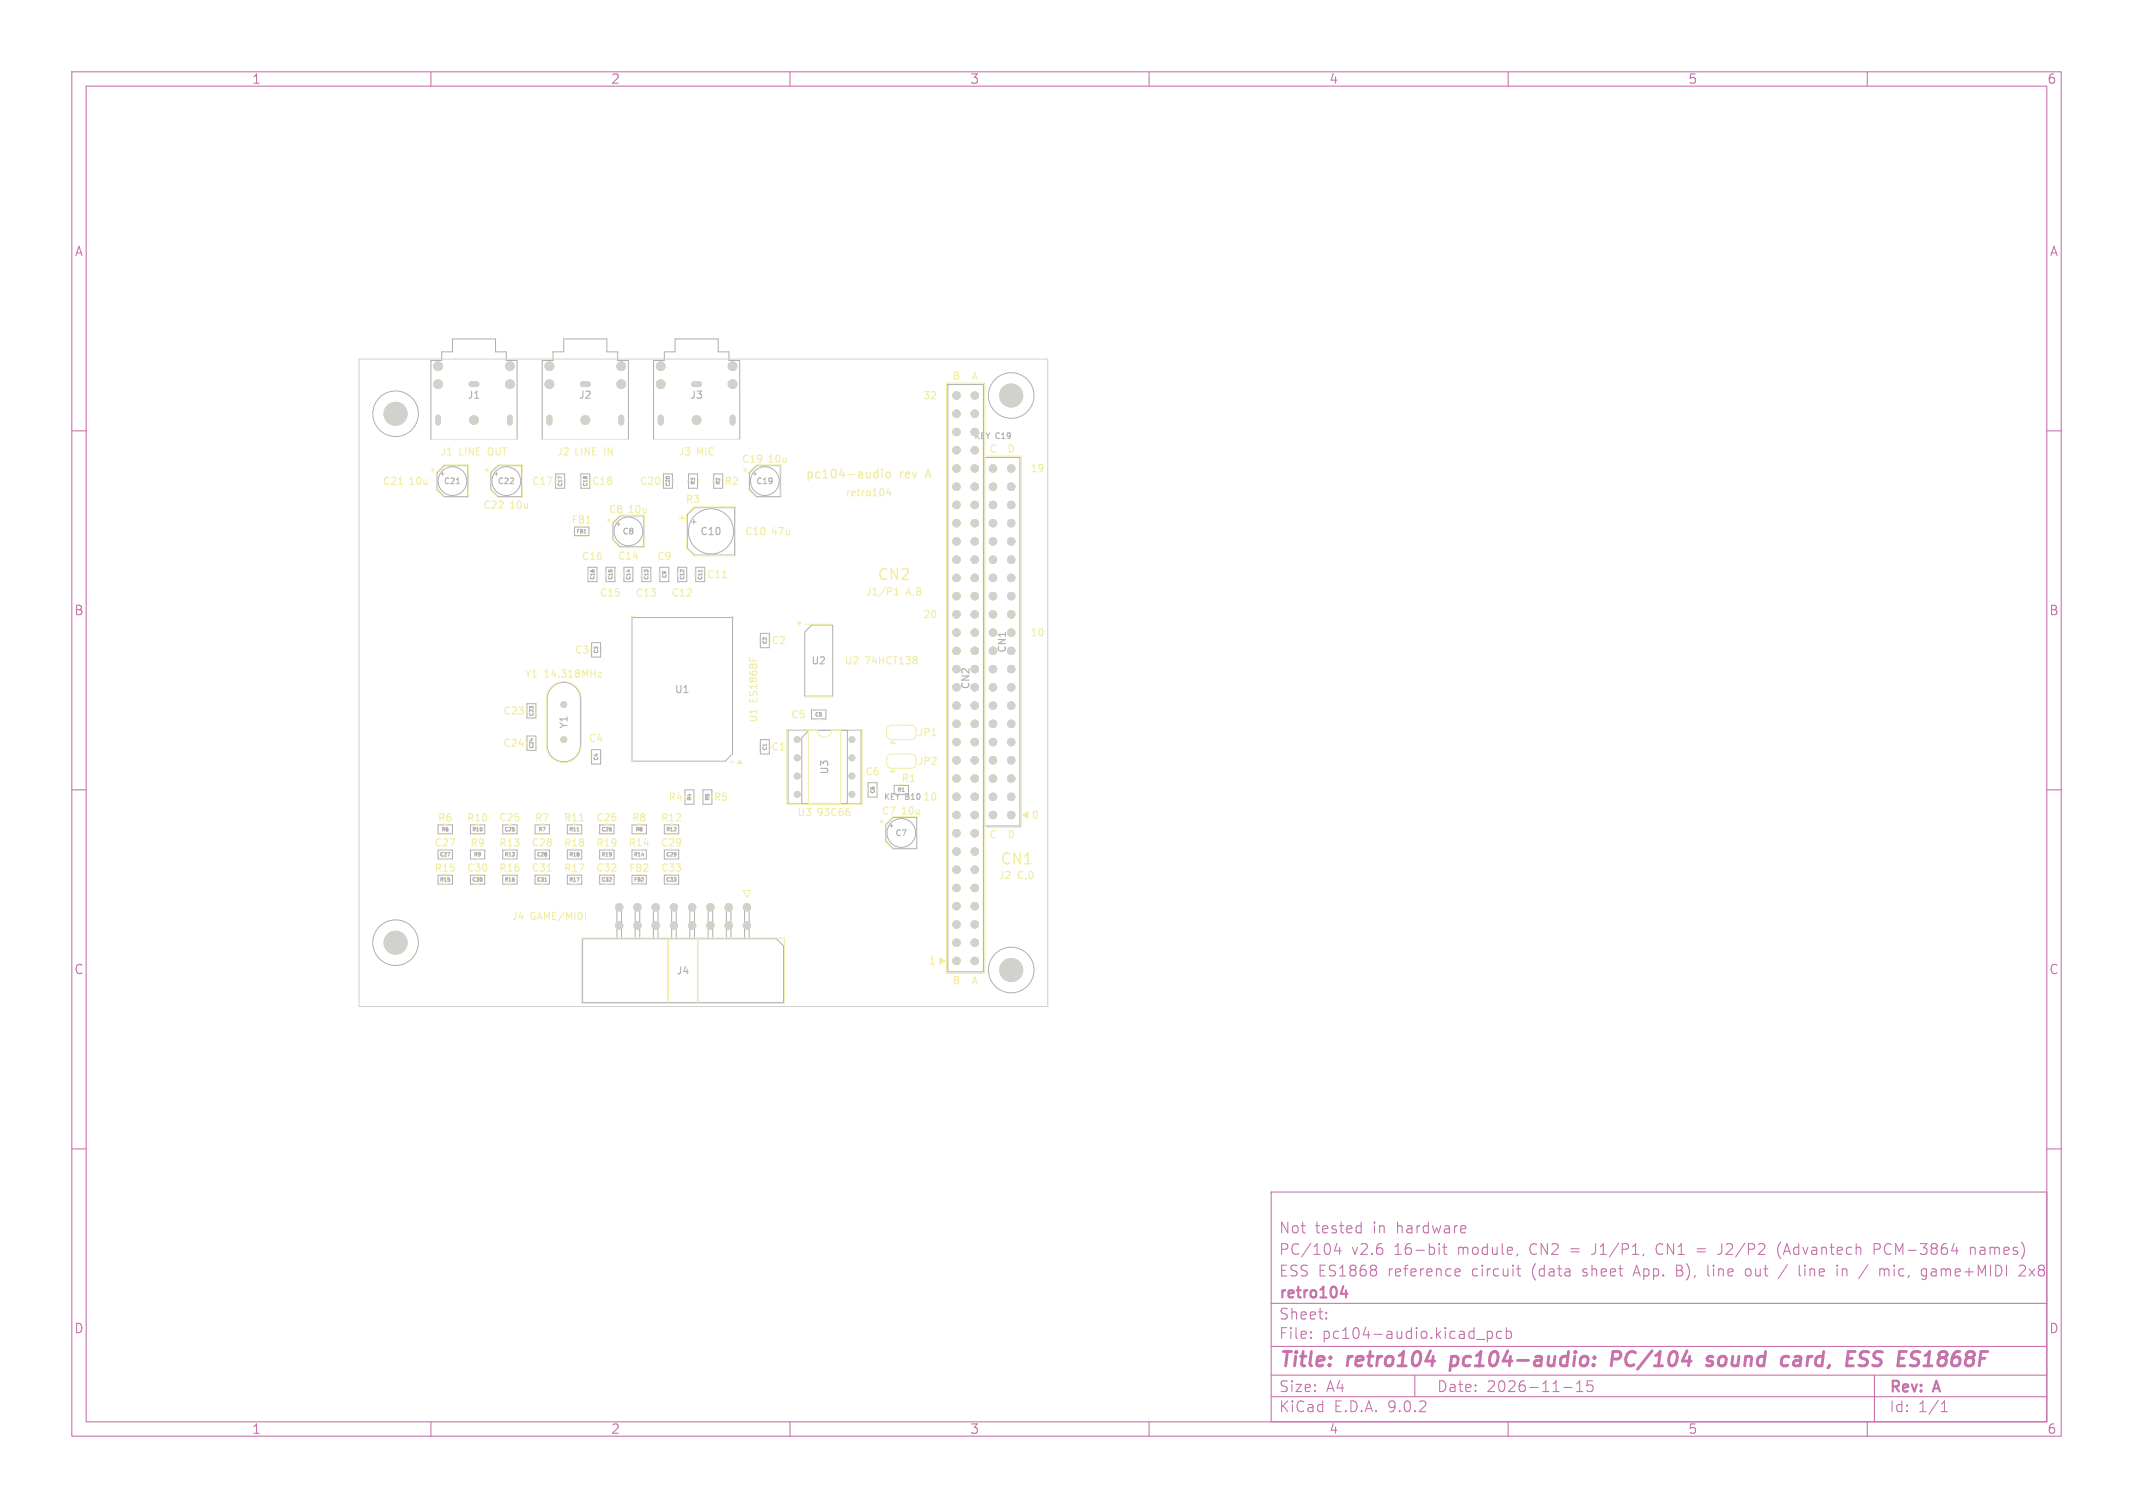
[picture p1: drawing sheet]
<svg xmlns="http://www.w3.org/2000/svg" width="297mm" height="210mm" viewBox="0 0 297 210" stroke-linecap="round" stroke-linejoin="round" font-family="sans-serif">
<defs><g id="words">
<g font-size="2.8" fill="#c872ab">
<text x="178" y="190.9">Title:</text>
<text x="187.7" y="190.9">retro104</text>
<text x="202.8" y="190.9">pc104-audio:</text>
<text x="226" y="190.9">PC/104</text>
<text x="240.2" y="190.9">sound</text>
<text x="251.3" y="190.9">card,</text>
<text x="261.2" y="190.9">ESS</text>
<text x="269.1" y="190.9">ES1868F</text>
</g>
<g font-size="2.1" fill="#f2eda1">
<text x="122.1" y="81.1">CN2</text>
<text x="139.2" y="120.7">CN1</text>
</g>
<g font-size="2.1" fill="#c872ab">
<text x="178" y="172">Not</text>
<text x="183.1" y="172">tested</text>
<text x="191.2" y="172">in</text>
<text x="194.6" y="172">hardware</text>
<text x="178" y="178">ESS ES1868</text>
<text x="178" y="175">PC/104</text>
<text x="188.2" y="175">v2.6</text>
<text x="193.3" y="178">reference</text>
<text x="194.2" y="175">16-bit</text>
<text x="203.1" y="175">module,</text>
<text x="205.1" y="178">circuit</text>
<text x="213.2" y="175">CN2</text>
<text x="213.5" y="178">(data</text>
<text x="219" y="175">=</text>
<text x="220.8" y="178">sheet</text>
<text x="222.2" y="175">J1/P1,</text>
<text x="228" y="178">App.</text>
<text x="231.3" y="175">CN1</text>
<text x="234.1" y="178">B),</text>
<text x="238.6" y="178">line</text>
<text x="240.2" y="175">J2/P2</text>
<text x="244" y="178">out</text>
<text x="248.6" y="175">(Advantech</text>
<text x="251.7" y="178">line</text>
<text x="257.2" y="178">in</text>
<text x="262.2" y="175">PCM-3864</text>
<text x="263.4" y="178">mic,</text>
<text x="269.4" y="178">game+MIDI</text>
<text x="275.7" y="175">names)</text>
<text x="283.2" y="178">2x8</text>
<text x="178" y="184">Sheet:</text>
<text x="178" y="181.2">retro104</text>
<text x="178" y="186.7">File:</text>
<text x="184.1" y="186.7">pc104-audio.kicad_pcb</text>
<text x="178" y="196.9">KiCad</text>
<text x="178" y="194.1">Size:</text>
<text x="184.7" y="194.1">A4</text>
<text x="185.7" y="196.9">E.D.A.</text>
<text x="193.3" y="196.9">9.0.2</text>
<text x="200" y="194.1">Date:</text>
<text x="207" y="194.1">2026-11-15</text>
<text x="263" y="194.3">Rev:</text>
<text x="263" y="196.9">Id:</text>
<text x="267.1" y="196.9">1/1</text>
<text x="269.4" y="194.3">A</text>
</g>
<g font-size="1.8" fill="#c872ab">
<text x="35" y="11.9">1</text>
<text x="85" y="11.9">2</text>
<text x="135" y="11.9">3</text>
<text x="185" y="11.9">4</text>
<text x="235" y="11.9">5</text>
<text x="285" y="11.9">6</text>
<text x="10.3" y="35.9">A</text>
<text x="285.4" y="35.9">A</text>
<text x="10.3" y="85.9">B</text>
<text x="285.3" y="85.9">B</text>
<text x="10.3" y="135.9">C</text>
<text x="285.3" y="135.9">C</text>
<text x="10.3" y="185.9">D</text>
<text x="285.3" y="185.9">D</text>
<text x="35" y="199.9">1</text>
<text x="85" y="199.9">2</text>
<text x="135" y="199.9">3</text>
<text x="185" y="199.9">4</text>
<text x="235" y="199.9">5</text>
<text x="285" y="199.9">6</text>
</g>
<g font-size="1.7" fill="#f2eda1">
<text x="112.1" y="66.9">pc104-audio</text>
<text x="125.3" y="66.9">rev</text>
<text x="129.2" y="66.9">A</text>
</g>
<g font-size="1.4" fill="#f2eda1">
<text x="132.6" y="53.1">B</text>
<text x="135.2" y="53.1">A</text>
<text x="128.5" y="55.8">32</text>
<text x="61.2" y="63.6">J1 LINE</text>
<text x="67.9" y="63.6">OUT</text>
<text x="77.5" y="63.6">J2 LINE</text>
<text x="84.1" y="63.6">IN</text>
<text x="94.4" y="63.6">J3 MIC</text>
<text x="103.2" y="64.7">C19</text>
<text x="106.8" y="64.7">10u</text>
<text x="137.6" y="63.2">C</text>
<text x="140.2" y="63.2">D</text>
<text x="143.4" y="66">19</text>
<text x="53.2" y="67.7">C21</text>
<text x="56.8" y="67.7">10u</text>
<text x="67.2" y="71">C22</text>
<text x="70.8" y="71">10u</text>
<text x="74" y="67.7">C17</text>
<text x="82.3" y="67.7">C18</text>
<text x="84.7" y="71.7">C8</text>
<text x="87.3" y="71.7">10u</text>
<text x="89" y="67.7">C20</text>
<text x="95.4" y="70.2">R3</text>
<text x="100.8" y="67.7">R2</text>
<text x="117.7" y="69.3">retro104</text>
<text x="79.5" y="73.1">FB1</text>
<text x="103.7" y="74.7">C10</text>
<text x="107.2" y="74.7">47u</text>
<text x="80.9" y="78.2">C16</text>
<text x="83.4" y="83.3">C15</text>
<text x="85.9" y="78.2">C14</text>
<text x="88.4" y="83.3">C13</text>
<text x="91.4" y="78.2">C9</text>
<text x="93.4" y="83.3">C12</text>
<text x="98.3" y="80.7">C11</text>
<text x="120.5" y="83.1">J1/P1</text>
<text x="126.2" y="83.1">A,B</text>
<text x="107.3" y="89.9">C2</text>
<text x="128.5" y="86.3">20</text>
<text x="143.4" y="88.8">10</text>
<text x="73" y="94.6">Y1</text>
<text x="75.5" y="94.6">14.318MHz</text>
<text x="80" y="91.2">C3</text>
<text x="117.5" y="92.7">U2</text>
<text x="120.2" y="92.7">74HCT138</text>
<text x="70" y="99.7">C23</text>
<text x="105.6" y="100.7" transform="rotate(-90 105.6 100.7)">U1 ES1868F</text>
<text x="110.1" y="100.2">C5</text>
<text x="70" y="104.2">C24</text>
<text x="81.9" y="103.6">C4</text>
<text x="107.3" y="104.7">C1</text>
<text x="127.7" y="102.7">JP1</text>
<text x="127.7" y="106.7">JP2</text>
<text x="93" y="111.7">R4</text>
<text x="99.3" y="111.7">R5</text>
<text x="110.9" y="113.8">U3</text>
<text x="113.6" y="113.8">93C66</text>
<text x="120.4" y="108.2">C6</text>
<text x="122.7" y="113.7">C7</text>
<text x="125.3" y="113.7">10u</text>
<text x="125.5" y="109.1">R1</text>
<text x="128.5" y="111.7">10</text>
<text x="60.4" y="118.1">C27</text>
<text x="60.9" y="114.6">R6</text>
<text x="64.9" y="114.6">R10</text>
<text x="65.4" y="118.1">R9</text>
<text x="69.4" y="114.6">C25</text>
<text x="69.4" y="118.1">R13</text>
<text x="73.9" y="118.1">C28</text>
<text x="74.4" y="114.6">R7</text>
<text x="78.4" y="114.6">R11</text>
<text x="78.4" y="118.1">R18</text>
<text x="82.9" y="114.6">C26</text>
<text x="82.9" y="118.1">R19</text>
<text x="87.4" y="118.1">R14</text>
<text x="87.9" y="114.6">R8</text>
<text x="91.9" y="114.6">R12</text>
<text x="91.9" y="118.1">C29</text>
<text x="137.6" y="116.9">C</text>
<text x="140.2" y="116.9">D</text>
<text x="143.6" y="114.2">0</text>
<text x="60.4" y="121.6">R15</text>
<text x="64.9" y="121.6">C30</text>
<text x="69.4" y="121.6">R16</text>
<text x="73.9" y="121.6">C31</text>
<text x="78.4" y="121.6">R17</text>
<text x="82.9" y="121.6">C32</text>
<text x="87.5" y="121.6">FB2</text>
<text x="91.9" y="121.6">C33</text>
<text x="139" y="122.6">J2</text>
<text x="141.7" y="122.6">C,D</text>
<text x="71.2" y="128.3">J4 GAME/MIDI</text>
<text x="129.2" y="134.5">1</text>
<text x="132.6" y="137.3">B</text>
<text x="135.2" y="137.3">A</text>
</g>
<g font-size="1.4" fill="#afafaf">
<text x="65" y="55.7">J1</text>
<text x="80.5" y="55.7">J2</text>
<text x="96" y="55.7">J3</text>
<text x="97.4" y="74.7">C10</text>
<text x="112.9" y="92.7">U2</text>
<text x="140.3" y="91" transform="rotate(-90 140.3 91)">CN1</text>
<text x="79.2" y="101.6" transform="rotate(-90 79.2 101.6)">Y1</text>
<text x="93.9" y="96.7">U1</text>
<text x="135.2" y="96.1" transform="rotate(-90 135.2 96.1)">CN2</text>
<text x="115.5" y="107.9" transform="rotate(-90 115.5 107.9)">U3</text>
<text x="94.1" y="135.9">J4</text>
</g>
<g font-size="1.1" fill="#afafaf">
<text x="135.6" y="61.3">KEY</text>
<text x="138.6" y="61.3">C19</text>
<text x="61.7" y="67.6">C21</text>
<text x="69.2" y="67.6">C22</text>
<text x="105.2" y="67.6">C19</text>
<text x="86.6" y="74.6">C8</text>
<text x="123" y="111.5">KEY</text>
<text x="126" y="111.5">B10</text>
<text x="124.6" y="116.6">C7</text>
</g>
<g font-size=".7" fill="#afafaf">
<text x="78.4" y="67.8" transform="rotate(-90 78.4 67.8)">C17</text>
<text x="81.9" y="67.8" transform="rotate(-90 81.9 67.8)">C18</text>
<text x="93.4" y="67.8" transform="rotate(-90 93.4 67.8)">C20</text>
<text x="96.9" y="67.6" transform="rotate(-90 96.9 67.6)">R3</text>
<text x="100.4" y="67.6" transform="rotate(-90 100.4 67.6)">R2</text>
<text x="80.2" y="74.4">FB1</text>
<text x="82.9" y="80.8" transform="rotate(-90 82.9 80.8)">C16</text>
<text x="85.4" y="80.8" transform="rotate(-90 85.4 80.8)">C15</text>
<text x="87.9" y="80.8" transform="rotate(-90 87.9 80.8)">C14</text>
<text x="90.4" y="80.8" transform="rotate(-90 90.4 80.8)">C13</text>
<text x="92.9" y="80.6" transform="rotate(-90 92.9 80.6)">C9</text>
<text x="95.4" y="80.8" transform="rotate(-90 95.4 80.8)">C12</text>
<text x="97.9" y="80.8" transform="rotate(-90 97.9 80.8)">C11</text>
<text x="106.9" y="89.8" transform="rotate(-90 106.9 89.8)">C2</text>
<text x="83.4" y="91.1" transform="rotate(-90 83.4 91.1)">C3</text>
<text x="74.4" y="99.8" transform="rotate(-90 74.4 99.8)">C23</text>
<text x="113.4" y="99.9">C5</text>
<text x="74.4" y="104.3" transform="rotate(-90 74.4 104.3)">C24</text>
<text x="83.4" y="106" transform="rotate(-90 83.4 106)">C4</text>
<text x="106.9" y="104.6" transform="rotate(-90 106.9 104.6)">C1</text>
<text x="96.4" y="111.6" transform="rotate(-90 96.4 111.6)">R4</text>
<text x="98.9" y="111.6" transform="rotate(-90 98.9 111.6)">R5</text>
<text x="121.9" y="110.6" transform="rotate(-90 121.9 110.6)">C6</text>
<text x="124.9" y="110.4">R1</text>
<text x="61.2" y="119.4">C27</text>
<text x="61.4" y="115.9">R6</text>
<text x="65.7" y="115.9">R10</text>
<text x="65.9" y="119.4">R9</text>
<text x="70.2" y="115.9">C25</text>
<text x="70.2" y="119.4">R13</text>
<text x="74.7" y="119.4">C28</text>
<text x="74.9" y="115.9">R7</text>
<text x="79.2" y="115.9">R11</text>
<text x="79.2" y="119.4">R18</text>
<text x="83.7" y="115.9">C26</text>
<text x="83.7" y="119.4">R19</text>
<text x="88.2" y="119.4">R14</text>
<text x="88.4" y="115.9">R8</text>
<text x="92.7" y="115.9">R12</text>
<text x="92.7" y="119.4">C29</text>
<text x="61.2" y="122.9">R15</text>
<text x="65.7" y="122.9">C30</text>
<text x="70.2" y="122.9">R16</text>
<text x="74.7" y="122.9">C31</text>
<text x="79.2" y="122.9">R17</text>
<text x="83.7" y="122.9">C32</text>
<text x="88.2" y="122.9">FB2</text>
<text x="92.7" y="122.9">C33</text>
</g>
</g></defs>
<g fill="none" stroke="#c872ab" stroke-width=".15">
<path d="M10 10h277v190h-277zM12 12h273v186h-273zM60 10v2M110 10v2M160 10v2M210 10v2M260 10v2M10 60h2M285 60h2M10 110h2M285 110h2M10 160h2"/>
<path d="M177 166h108v32h-108zM186.2 173.1l-.4 1.1h.9M186.5 173.7v1M189.1 170.7l.4 .1M189.5 170.2v1.5M189.5 171.6l-.4 .1M191.5 176.3a.29 .29 0 0 1 0 .5M191.5 176.9l.2 .2v.3l-.2 .2M200.4 173.2v.1M200.4 173.7v1M200.4 173.2l-.1 .1h.1M200.4 173.2l.1 .1h-.1"/>
<path d="M200.9 173.7h.6M201.1 173.2v1.3l.1 .1 .3 .1M202.7 177.6l.1 .1 .4-.1M202.7 176.8l.4-.1 .1 .1 .1 .3-.7 .1M203.9 170.7l.1 .1 .1 .3-.7 .1M204 171.6l-.1 .1M211.2 176.7h.5M211.3 174.6l-.1 .3M211.4 176.2v1.3l.1 .1 .2 .1M228.9 174.6l-.2 .3M230.7 173.6l-.1 .2 .1 .5M233.5 176.9h.5"/>
<path d="M234 176.2h-.5v1.5h.5M236.3 173.9h1.2M236.3 174.3h1.2M237.8 176.2v1.3l.2 .2M239.5 174.6l-.3 .1M243.5 176.7a.41 .41 0 0 0-.5 .3v.4a.41 .41 0 0 0 .5 .3M248 173a1.72 1.72 0 0 0 0 2.3M248.9 176.1l-1.3 2M250.5 176.2v1.3l.2 .2M255.8 176.2v.1M255.8 176.7v1M255.8 176.2l-.1 .1h.1"/>
<path d="M255.8 176.2l.1 .1h-.1M256.5 176.7v1M256.6 176.8h-.1M260.1 176.1l-1.3 2M261.7 173.3l-.7-.1v1.5M261.7 173.9l-.7 .1M261.7 176.8a.37 .37 0 0 1 .7 .1M261.7 176.7v1M262.4 176.9v.8M262.8 176.7l-.3 .1-.1 .1M267.7 177.6l.1 .1 .4-.1M267.7 176.8l.1-.1 .4 .1"/>
<path d="M268.2 176.7v1.2a.41 .41 0 0 1-.5 .3M274.4 173.8a.37 .37 0 0 1 .6 .1v.8M274.4 173.7v1M281.2 176.3l.2-.1 .5 .1a.41 .41 0 0 1 .1 .5l-.9 .9h.9M285 160h2M60 198v2M110 198v2M160 198v2M177 194.5h108M177 191.5h108M177 187.5h108M177 181.5h108"/>
<path d="M182.5 186.3h.1l-.1 .1M182.5 186.3v.1M182.5 185.5v.1M182.5 185.5h.1l-.1 .1M184.7 183.6v.1M184.7 183.6h-.1l.1 .1M184.7 182.8v.1M184.7 182.8h-.1l.1 .1M197 191.5v3M205.6 186.5h1.1M207.1 185.4v1.5M207.1 185.5l.4-.1 .3 .3v.4l-.1 .2-.2 .1-.4-.1"/>
<path d="M209.1 185.5l-.4-.1-.3 .3v.4l.1 .2 .2 .1 .4-.1M209.7 185.5l.5-.1 .3 .3v.4l-.2 .2-.1 .1-.5-.1M209.7 184.9v1.5M210 198v2M217.7 193.2h1.2M219.5 193.8h.9M219.5 192.7l.5-.4v1.5M221.7 192.3h-.7v.7l.2-.1h.5l.1 .3-.1 .5-.2 .1h-.3l-.2-.1M260 198v2M261 191.5v6.5M270.3 196.6h.9M270.3 195.5l.4-.4v1.5"/>
</g>
<g fill="none" stroke="#c872ab" stroke-width=".4">
<path d="M198.5 189.5h1.3M202.1 188.9l-.2 2M221 189l.1 .3-.2 .7M221.9 190l.1 .1-.1 .1M221.9 190l-.1 .1 .1 .1M221.9 190v.2M222 189v.2M222 189l.1 .1-.1 .1M222 189l-.1 .1 .1 .1M225.4 188.2h-.8l-.3 2M225.4 189.2l-.2 .1h-.7M238.5 189a.49 .49 0 0 0-.8 .3l.1 .1 .6 .2 .1 .2-.1 .3-.2 .1-.6-.1"/>
<path d="M239.4 189.1l-.1 .7 .1 .3M249.7 189.9l.1 .2 .2 .1 .6-.1M249.9 189l.2-.1 .6 .1M250.7 189.4h-.6l-.4 .3M260.2 188.3a.85 .85 0 0 0-1.1 .1 .45 .45 0 0 0 .2 .8l.4 .1a.49 .49 0 0 1 .3 .5 .49 .49 0 0 1-.4 .4l-.8-.1M267.9 190.2h1.1M268.5 188.5l-.4 .3"/>
</g>
<path d="M187.1 179.1l-.4 1.1h.9M187.4 179.7v1" fill="none" stroke="#c872ab" stroke-width=".3"/>
<g fill="none" stroke="#afafaf" stroke-width=".14">
<path d="M63 47.2h6v1.8h1.5v1.2h1.5v11h-12v-11h1.5v-1.2h1.5zM78.5 47.2h6v1.8h1.5v1.2h1.5v11h-12v-11h1.5v-1.2h1.5zM94 47.2h6v1.8h1.5v1.2h1.5v11h-12v-11h1.5v-1.2h1.5zM132 53.6h4.9v81.7h-4.9zM60.9 65.9l1-1h3.2v4.3h-3.2l-1-1zM61.4 66h.4M61.6 65.8v.4M63.6 67.4h.4M68.3 65.9l1.1-1h3.2v4.3h-3.2l-1.1-1zM68.9 66h.4M69.1 65.8v.4M77.4 66h1.2v2h-1.2z"/>
<path d="M80 73.4v1.2h2v-1.2M80.9 66h1.2v2h-1.2zM81.9 79h1.2v2h-1.2zM84.4 79h1.2v2h-1.2zM85.9 73h.4M86.1 72.8v.4M86.3 71.9h3.4v4.3h-3.4l-.9-1v-2.3zM86.9 79h1.2v2h-1.2zM89.4 79h1.2v2h-1.2zM91.9 79h1.2v2h-1.2zM92.4 66h1.2v2h-1.2zM94.4 79h1.2v2h-1.2z"/>
<path d="M95.9 66h1.2v2h-1.2zM96.3 72.7h.6M96.6 72.4v.6M96.7 70.7h5.6v6.6h-5.6l-1-1v-4.6zM96.9 79h1.2v2h-1.2zM97.7 79.4v.3M99.4 66h1.2v2h-1.2zM104.3 65.9l1.1-1h3.2v4.3h-3.2l-1.1-1zM104.9 66h.4M105.1 65.8v.4M137.1 63.7h4.9v51.3h-4.9zM73.4 98h1.2v2h-1.2z"/>
<path d="M76.9 95.7a2.32 2.32 0 0 1 2.5-.5 2.32 2.32 0 0 1 1.4 2.2v6.4a2.33 2.33 0 0 1-2.3 2.3 2.33 2.33 0 0 1-2.3-2.3v-6.4a2.32 2.32 0 0 1 .7-1.7zM82.4 89.5h1.2v2h-1.2zM88 86h14v19l-1 1h-13zM105.9 88.2h1.2v2h-1.2zM112 88l1-.9h2.9v9.9h-3.9zM113 98.9h2v1.2h-2zM61 114.9v1.2h2v-1.2M61 118.4v1.2h2v-1.2M65.5 114.9v1.2h2v-1.2M65.5 118.4v1.2h2v-1.2M70 114.9v1.2h2v-1.2M70 118.4v1.2h2v-1.2"/>
<path d="M73.4 102.5h1.2v2h-1.2zM74.5 114.9v1.2h2v-1.2M74.5 118.4v1.2h2v-1.2M79 114.9v1.2h2v-1.2M79 118.4v1.2h2v-1.2M80.3 115.7h.3M82.4 104.4h1.2v2h-1.2zM83.5 114.9v1.2h2v-1.2M83.5 118.4v1.2h2v-1.2M88 114.9v1.2h2v-1.2M88 118.4v1.2h2v-1.2M92.5 114.9v1.2h2v-1.2"/>
<path d="M92.5 118.4v1.2h2v-1.2M95.4 110h1.2v2h-1.2zM97.9 110h1.2v2h-1.2zM105.9 103h1.2v2h-1.2zM109.7 101.7h10.2v10.3h-10.2zM112.6 101.7h5.4v10.2h-6.4v-9.2zM120.9 109h1.2v2h-1.2zM123.9 115h.4M124.1 114.8v.4M124.3 113.9h3.3v4.3h-3.3l-1-1v-2.3zM124.5 109.4h2v1.2h-2zM61 121.9v1.2h2v-1.2"/>
<path d="M65.5 121.9v1.2h2v-1.2M70 121.9v1.2h2v-1.2M74.5 121.9v1.2h2v-1.2M75.8 122.7h.3M79 121.9v1.2h2v-1.2M81.1 130.7h27l1 1v7.9h-28zM83.5 121.9v1.2h2v-1.2M85.9 130.7v-4.7h.6v4.7M88 121.9v1.2h2v-1.2M88.4 130.7v-4.7h.7v4.7M91 130.7v-4.7h.6v4.7M92.5 121.9v1.2h2v-1.2"/>
<path d="M93.1 130.7v8.9M93.5 130.7v-4.7h.7v4.7M96.1 130.7v-4.7h.6v4.7M97.2 130.7v8.9M98.6 130.7v-4.7h.6v4.7M101.1 130.7v-4.7h.7v4.7M103.7 130.7v-4.7h.6v4.7"/>
<circle cx="55.1" cy="57.6" r="3.2"/>
<circle cx="140.8" cy="55.1" r="3.2"/>
<circle cx="63" cy="67" r="2"/>
<circle cx="70.5" cy="67" r="2"/>
<circle cx="87.5" cy="74" r="2"/>
<circle cx="99" cy="74" r="3.1"/>
<circle cx="106.5" cy="67" r="2"/>
<circle cx="125.5" cy="116" r="2"/>
<circle cx="55.1" cy="131.3" r="3.2"/>
<circle cx="140.8" cy="135.1" r="3.2"/>
</g>
<g fill="#afafaf" stroke="#afafaf" stroke-width=".14">
<circle cx="55.1" cy="57.6" r="1.59"/>
<circle cx="138.3" cy="113.5" r=".51"/>
<circle cx="138.3" cy="111" r=".51"/>
<circle cx="138.3" cy="108.4" r=".51"/>
<circle cx="138.3" cy="105.9" r=".51"/>
<circle cx="138.3" cy="103.3" r=".51"/>
<circle cx="138.3" cy="100.8" r=".51"/>
<circle cx="138.3" cy="98.3" r=".51"/>
<circle cx="138.3" cy="95.7" r=".51"/>
<circle cx="138.3" cy="93.2" r=".51"/>
<circle cx="138.3" cy="90.6" r=".51"/>
<circle cx="138.3" cy="88.1" r=".51"/>
<circle cx="138.3" cy="85.6" r=".51"/>
<circle cx="138.3" cy="83" r=".51"/>
<circle cx="138.3" cy="80.5" r=".51"/>
<circle cx="138.3" cy="77.9" r=".51"/>
<circle cx="138.3" cy="75.4" r=".51"/>
<circle cx="138.3" cy="72.9" r=".51"/>
<circle cx="138.3" cy="70.3" r=".51"/>
<circle cx="138.3" cy="67.8" r=".51"/>
<circle cx="138.3" cy="65.2" r=".51"/>
<circle cx="140.8" cy="113.5" r=".51"/>
<circle cx="140.8" cy="111" r=".51"/>
<circle cx="140.8" cy="108.4" r=".51"/>
<circle cx="140.8" cy="105.9" r=".51"/>
<circle cx="140.8" cy="103.3" r=".51"/>
<circle cx="140.8" cy="100.8" r=".51"/>
<circle cx="140.8" cy="98.3" r=".51"/>
<circle cx="140.8" cy="95.7" r=".51"/>
<circle cx="140.8" cy="93.2" r=".51"/>
<circle cx="140.8" cy="90.6" r=".51"/>
<circle cx="140.8" cy="88.1" r=".51"/>
<circle cx="140.8" cy="85.6" r=".51"/>
<circle cx="140.8" cy="83" r=".51"/>
<circle cx="140.8" cy="80.5" r=".51"/>
<circle cx="140.8" cy="77.9" r=".51"/>
<circle cx="140.8" cy="75.4" r=".51"/>
<circle cx="140.8" cy="72.9" r=".51"/>
<circle cx="140.8" cy="70.3" r=".51"/>
<circle cx="140.8" cy="67.8" r=".51"/>
<circle cx="140.8" cy="65.2" r=".51"/>
<circle cx="135.7" cy="133.8" r=".51"/>
<circle cx="135.7" cy="131.3" r=".51"/>
<circle cx="135.7" cy="128.7" r=".51"/>
<circle cx="135.7" cy="126.2" r=".51"/>
<circle cx="135.7" cy="123.7" r=".51"/>
<circle cx="135.7" cy="121.1" r=".51"/>
<circle cx="135.7" cy="118.6" r=".51"/>
<circle cx="135.7" cy="116" r=".51"/>
<circle cx="135.7" cy="113.5" r=".51"/>
<circle cx="135.7" cy="111" r=".51"/>
<circle cx="135.7" cy="108.4" r=".51"/>
<circle cx="135.7" cy="105.9" r=".51"/>
<circle cx="135.7" cy="103.3" r=".51"/>
<circle cx="135.7" cy="100.8" r=".51"/>
<circle cx="135.7" cy="98.3" r=".51"/>
<circle cx="135.7" cy="95.7" r=".51"/>
<circle cx="135.7" cy="93.2" r=".51"/>
<circle cx="135.7" cy="90.6" r=".51"/>
<circle cx="135.7" cy="88.1" r=".51"/>
<circle cx="135.7" cy="85.6" r=".51"/>
<circle cx="135.7" cy="83" r=".51"/>
<circle cx="135.7" cy="80.5" r=".51"/>
<circle cx="135.7" cy="77.9" r=".51"/>
<circle cx="135.7" cy="75.4" r=".51"/>
<circle cx="135.7" cy="72.9" r=".51"/>
<circle cx="135.7" cy="70.3" r=".51"/>
<circle cx="135.7" cy="67.8" r=".51"/>
<circle cx="135.7" cy="65.2" r=".51"/>
<circle cx="135.7" cy="62.7" r=".51"/>
<circle cx="135.7" cy="60.2" r=".51"/>
<circle cx="135.7" cy="57.6" r=".51"/>
<circle cx="135.7" cy="55.1" r=".51"/>
<circle cx="133.2" cy="133.8" r=".51"/>
<circle cx="133.2" cy="131.3" r=".51"/>
<circle cx="133.2" cy="128.7" r=".51"/>
<circle cx="133.2" cy="126.2" r=".51"/>
<circle cx="133.2" cy="123.7" r=".51"/>
<circle cx="133.2" cy="121.1" r=".51"/>
<circle cx="133.2" cy="118.6" r=".51"/>
<circle cx="133.2" cy="116" r=".51"/>
<circle cx="133.2" cy="113.5" r=".51"/>
<circle cx="133.2" cy="111" r=".51"/>
<circle cx="133.2" cy="108.4" r=".51"/>
<circle cx="133.2" cy="105.9" r=".51"/>
<circle cx="133.2" cy="103.3" r=".51"/>
<circle cx="133.2" cy="100.8" r=".51"/>
<circle cx="133.2" cy="98.3" r=".51"/>
<circle cx="133.2" cy="95.7" r=".51"/>
<circle cx="133.2" cy="93.2" r=".51"/>
<circle cx="133.2" cy="90.6" r=".51"/>
<circle cx="133.2" cy="88.1" r=".51"/>
<circle cx="133.2" cy="85.6" r=".51"/>
<circle cx="133.2" cy="83" r=".51"/>
<circle cx="133.2" cy="80.5" r=".51"/>
<circle cx="133.2" cy="77.9" r=".51"/>
<circle cx="133.2" cy="75.4" r=".51"/>
<circle cx="133.2" cy="72.9" r=".51"/>
<circle cx="133.2" cy="70.3" r=".51"/>
<circle cx="133.2" cy="67.8" r=".51"/>
<circle cx="133.2" cy="65.2" r=".51"/>
<circle cx="133.2" cy="62.7" r=".51"/>
<circle cx="133.2" cy="60.2" r=".51"/>
<circle cx="133.2" cy="57.6" r=".51"/>
<circle cx="133.2" cy="55.1" r=".51"/>
<circle cx="78.5" cy="103" r=".4"/>
<circle cx="78.5" cy="98.1" r=".4"/>
<circle cx="86.5" cy="53.5" r=".6"/>
<circle cx="86.5" cy="51" r=".6"/>
<circle cx="81.5" cy="58.5" r=".6"/>
<circle cx="76.5" cy="53.5" r=".6"/>
<circle cx="76.5" cy="51" r=".6"/>
<circle cx="104" cy="126.3" r=".5"/>
<circle cx="104" cy="128.9" r=".5"/>
<circle cx="101.5" cy="126.3" r=".5"/>
<circle cx="101.5" cy="128.9" r=".5"/>
<circle cx="98.9" cy="126.3" r=".5"/>
<circle cx="98.9" cy="128.9" r=".5"/>
<circle cx="96.4" cy="126.3" r=".5"/>
<circle cx="96.4" cy="128.9" r=".5"/>
<circle cx="93.8" cy="126.3" r=".5"/>
<circle cx="93.8" cy="128.9" r=".5"/>
<circle cx="91.3" cy="126.3" r=".5"/>
<circle cx="91.3" cy="128.9" r=".5"/>
<circle cx="88.8" cy="126.3" r=".5"/>
<circle cx="88.8" cy="128.9" r=".5"/>
<circle cx="86.2" cy="126.3" r=".5"/>
<circle cx="86.2" cy="128.9" r=".5"/>
<circle cx="140.8" cy="55.1" r="1.59"/>
<circle cx="102" cy="53.5" r=".6"/>
<circle cx="102" cy="51" r=".6"/>
<circle cx="97" cy="58.5" r=".6"/>
<circle cx="92" cy="53.5" r=".6"/>
<circle cx="92" cy="51" r=".6"/>
<circle cx="111" cy="103" r=".4"/>
<circle cx="111" cy="105.5" r=".4"/>
<circle cx="111" cy="108.1" r=".4"/>
<circle cx="111" cy="110.6" r=".4"/>
<circle cx="118.6" cy="110.6" r=".4"/>
<circle cx="118.6" cy="108.1" r=".4"/>
<circle cx="118.6" cy="105.5" r=".4"/>
<circle cx="118.6" cy="103" r=".4"/>
<circle cx="140.8" cy="135.1" r="1.59"/>
<circle cx="55.1" cy="131.3" r="1.59"/>
<circle cx="71" cy="53.5" r=".6"/>
<circle cx="71" cy="51" r=".6"/>
<circle cx="66" cy="58.5" r=".6"/>
<circle cx="61" cy="53.5" r=".6"/>
<circle cx="61" cy="51" r=".6"/>
</g>
<path d="M61 58.2v.7M65.6 53.5h.7M71 58.2v.7M76.5 58.2v.7M81.1 53.5h.8M86.5 58.2v.7M92 58.2v.7M96.6 53.5h.8M102 58.2v.7" fill="none" stroke="#afafaf" stroke-width=".8"/>
<g fill="none" stroke="#f2eda1" stroke-width=".15">
<path d="M131.8 53.4h5.3v82.1h-5.3zM55.5 67.5h.5M123.7 68l-.2 .7h.6M123.9 68.4v.7M137.5 63.5h4.7v51.7h-4.7M83.2 93.6h.6l-.6 .7h.6M100.6 80.5h.6M104.4 91.6v.4M104.9 91.7v.3M124.5 82.9h.6M124.5 82.1l.3-.2v1M127.3 91.5h.3l.1 .1-.2 .3"/>
<path d="M127.3 91.9h.2M127.5 91.9l.2 .2v.2l-.1 .1-.3 .1M80.7 114.3h.6M118 113h.2l.1 .1v.4l-.3 .1M118 112.6h.2M129.8 102.5h.5M76.2 121.3h.6M81.5 127.1v1"/>
</g>
<path d="M121.8 66.5h.5M121.8 65.8h.5M122.3 65.3v1.2M122.8 65.3v.2M122.8 65.7v.8M123.4 65.9l.2-.2 .3 .2 .1 .4-.1 .2h-.3l-.2-.1z" fill="none" stroke="#f2eda1" stroke-width=".18"/>
<g fill="none" stroke="#f2eda1" stroke-width=".14">
<path d="M60 65.4h.5M60 61.2h12M60.2 65.2v.5M60.7 65.9v-.1l1.1-1.1h3.5v1.2M60.7 68.1v.1l1.1 1.1h3.5v-1.2M67.5 65.4h.5M67.7 65.2v.5M68.2 65.9v-.1l1.1-1.1h3.5v1.2M68.2 68.1v.1l1.1 1.1h3.5v-1.2M75.5 61.2h12M77.3 66.7v.6M78.7 66.7v.6"/>
<path d="M80.7 74.7h.6M80.8 66.7v.6M81.8 79.7v.6M83.2 79.7v.6M84.3 79.7v.6M84.5 72.4h.5M84.7 72.2v.5M85.2 72.9v-.1l1.1-1.1h3.5v1.2M85.2 75.1v.1l1.1 1.1h3.5v-1.2M85.7 79.7v.6M86.8 79.7v.6M88.2 79.7v.6"/>
<path d="M89.3 79.7v.6M90.7 79.7v.6M91 61.2h12M91.8 79.7v.6M92.3 66.7v.6M93.2 79.7v.6M93.7 66.7v.6M94.3 79.7v.6M94.6 72.2h.8M95 71.8v.7M95.6 72.9v-1.2l1.1-1.1h5.7v2.3M95.6 75.1v1.2l1.1 1.1h5.7v-2.3"/>
<path d="M95.7 79.7v.6M95.8 66.8v.4M96.8 79.7v.6M97.2 66.8v.4M99.3 66.8v.4M103.5 65.4h.5M103.7 65.2v.5M104.2 65.9v-.1l1.1-1.1h3.5v1.2M104.2 68.1v.1l1.1 1.1h3.5v-1.2M73.3 98.7v.6M74.7 98.7v.6M76.8 95.6a2.44 2.44 0 0 1 2.6-.5 2.44 2.44 0 0 1 1.5 2.3v6.4a2.44 2.44 0 0 1-2.4 2.4 2.44 2.44 0 0 1-2.4-2.4v-6.4a2.44 2.44 0 0 1 .7-1.8z"/>
<path d="M82.3 90.2v.6M83.7 90.2v.6M88.4 85.9h-.5v.2M101.6 85.9h.5v.2M105.8 88.9v.6M112 86.9h3.9M112 97.1h3.9M113.7 98.8h.6M61.7 119.7h.6M61.8 116.2h.4M66.3 116.2h.4M66.3 119.7h.4"/>
<path d="M70.7 116.2h.6M70.8 119.7h.4M73.3 103.2v.6M74.7 103.2v.6M75.2 119.7h.6M75.3 116.2h.4M79.8 116.2h.4M79.8 119.7h.4M82.3 105.1v.6M83.7 105.1v.6M84.2 116.2h.6M84.3 119.7h.4"/>
<path d="M87.9 105.9v.2h.5M88.8 116.2h.4M88.8 119.7h.4M93.2 119.7h.6M93.3 116.2h.4M95.3 110.8v.4M96.7 110.8v.4M97.8 110.8v.4M102.1 105.9v.2h-.5M105.8 103.7v.6M109.6 101.6h10.5v10.4h-10.5zM112.6 101.7h1.2a1 1 0 0 0 1 1 1 1 0 0 0 1-1h1.3v10.3h-4.5z"/>
<path d="M113.7 100.2h.6M120.8 109.7v.6M122.2 109.7v.6M122.5 114.4h.5M122.8 114.2v.5M123.2 114.9v-.1l1.1-1.1h3.5v1.2M123.2 117.1v.1l1.1 1.1h3.5v-1.2M124.1 101h2.8M124.1 103h2.8M124.1 105h2.8M124.1 107h2.8M124.2 101a.7 .7 0 0 0-.7 .7v.6a.7 .7 0 0 0 .7 .7"/>
<path d="M124.2 105a.7 .7 0 0 0-.7 .7v.6a.7 .7 0 0 0 .7 .7M124.3 103.2l.3 .3h-.6zM124.3 107.2l.3 .3h-.6zM125.3 110.7h.4M126.8 101a.7 .7 0 0 1 .7 .7M126.8 105a.7 .7 0 0 1 .7 .7M127.5 102.3a.7 .7 0 0 1-.7 .7M127.5 106.3a.7 .7 0 0 1-.7 .7M61.8 123.2h.4M66.2 123.2h.6M70.8 123.2h.4M75.2 123.2h.6"/>
<path d="M79.8 123.2h.4M81 130.6h28.2v9.1h-28.2zM84.2 123.2h.6M88.7 123.2h.6M93.1 130.6v9.1M93.2 123.2h.6M97.2 130.6v9.1M103.5 124h1l-.5 1z"/>
</g>
<g fill="#f2eda1" stroke="#f2eda1" stroke-width=".14">
<path d="M142.4 113.5l.7-.4v.9z"/>
<path d="M130.9 133.4l.7 .4-.7 .5z"/>
<path d="M111.1 86.7h.4l-.2 .3z"/>
<path d="M103 105.9l.3 .5h-.6z"/>
<circle cx="55.1" cy="57.6" r="1.59"/>
<circle cx="138.3" cy="113.5" r=".51"/>
<circle cx="138.3" cy="111" r=".51"/>
<circle cx="138.3" cy="108.4" r=".51"/>
<circle cx="138.3" cy="105.9" r=".51"/>
<circle cx="138.3" cy="103.3" r=".51"/>
<circle cx="138.3" cy="100.8" r=".51"/>
<circle cx="138.3" cy="98.3" r=".51"/>
<circle cx="138.3" cy="95.7" r=".51"/>
<circle cx="138.3" cy="93.2" r=".51"/>
<circle cx="138.3" cy="90.6" r=".51"/>
<circle cx="138.3" cy="88.1" r=".51"/>
<circle cx="138.3" cy="85.6" r=".51"/>
<circle cx="138.3" cy="83" r=".51"/>
<circle cx="138.3" cy="80.5" r=".51"/>
<circle cx="138.3" cy="77.9" r=".51"/>
<circle cx="138.3" cy="75.4" r=".51"/>
<circle cx="138.3" cy="72.9" r=".51"/>
<circle cx="138.3" cy="70.3" r=".51"/>
<circle cx="138.3" cy="67.8" r=".51"/>
<circle cx="138.3" cy="65.2" r=".51"/>
<circle cx="140.8" cy="113.5" r=".51"/>
<circle cx="140.8" cy="111" r=".51"/>
<circle cx="140.8" cy="108.4" r=".51"/>
<circle cx="140.8" cy="105.9" r=".51"/>
<circle cx="140.8" cy="103.3" r=".51"/>
<circle cx="140.8" cy="100.8" r=".51"/>
<circle cx="140.8" cy="98.3" r=".51"/>
<circle cx="140.8" cy="95.7" r=".51"/>
<circle cx="140.8" cy="93.2" r=".51"/>
<circle cx="140.8" cy="90.6" r=".51"/>
<circle cx="140.8" cy="88.1" r=".51"/>
<circle cx="140.8" cy="85.6" r=".51"/>
<circle cx="140.8" cy="83" r=".51"/>
<circle cx="140.8" cy="80.5" r=".51"/>
<circle cx="140.8" cy="77.9" r=".51"/>
<circle cx="140.8" cy="75.4" r=".51"/>
<circle cx="140.8" cy="72.9" r=".51"/>
<circle cx="140.8" cy="70.3" r=".51"/>
<circle cx="140.8" cy="67.8" r=".51"/>
<circle cx="140.8" cy="65.2" r=".51"/>
<circle cx="135.7" cy="133.8" r=".51"/>
<circle cx="135.7" cy="131.3" r=".51"/>
<circle cx="135.7" cy="128.7" r=".51"/>
<circle cx="135.7" cy="126.2" r=".51"/>
<circle cx="135.7" cy="123.7" r=".51"/>
<circle cx="135.7" cy="121.1" r=".51"/>
<circle cx="135.7" cy="118.6" r=".51"/>
<circle cx="135.7" cy="116" r=".51"/>
<circle cx="135.7" cy="113.5" r=".51"/>
<circle cx="135.7" cy="111" r=".51"/>
<circle cx="135.7" cy="108.4" r=".51"/>
<circle cx="135.7" cy="105.9" r=".51"/>
<circle cx="135.7" cy="103.3" r=".51"/>
<circle cx="135.7" cy="100.8" r=".51"/>
<circle cx="135.7" cy="98.3" r=".51"/>
<circle cx="135.7" cy="95.7" r=".51"/>
<circle cx="135.7" cy="93.2" r=".51"/>
<circle cx="135.7" cy="90.6" r=".51"/>
<circle cx="135.7" cy="88.1" r=".51"/>
<circle cx="135.7" cy="85.6" r=".51"/>
<circle cx="135.7" cy="83" r=".51"/>
<circle cx="135.7" cy="80.5" r=".51"/>
<circle cx="135.7" cy="77.9" r=".51"/>
<circle cx="135.7" cy="75.4" r=".51"/>
<circle cx="135.7" cy="72.9" r=".51"/>
<circle cx="135.7" cy="70.3" r=".51"/>
<circle cx="135.7" cy="67.8" r=".51"/>
<circle cx="135.7" cy="65.2" r=".51"/>
<circle cx="135.7" cy="62.7" r=".51"/>
<circle cx="135.7" cy="60.2" r=".51"/>
<circle cx="135.7" cy="57.6" r=".51"/>
<circle cx="135.7" cy="55.1" r=".51"/>
<circle cx="133.2" cy="133.8" r=".51"/>
<circle cx="133.2" cy="131.3" r=".51"/>
<circle cx="133.2" cy="128.7" r=".51"/>
<circle cx="133.2" cy="126.2" r=".51"/>
<circle cx="133.2" cy="123.7" r=".51"/>
<circle cx="133.2" cy="121.1" r=".51"/>
<circle cx="133.2" cy="118.6" r=".51"/>
<circle cx="133.2" cy="116" r=".51"/>
<circle cx="133.2" cy="113.5" r=".51"/>
<circle cx="133.2" cy="111" r=".51"/>
<circle cx="133.2" cy="108.4" r=".51"/>
<circle cx="133.2" cy="105.9" r=".51"/>
<circle cx="133.2" cy="103.3" r=".51"/>
<circle cx="133.2" cy="100.8" r=".51"/>
<circle cx="133.2" cy="98.3" r=".51"/>
<circle cx="133.2" cy="95.7" r=".51"/>
<circle cx="133.2" cy="93.2" r=".51"/>
<circle cx="133.2" cy="90.6" r=".51"/>
<circle cx="133.2" cy="88.1" r=".51"/>
<circle cx="133.2" cy="85.6" r=".51"/>
<circle cx="133.2" cy="83" r=".51"/>
<circle cx="133.2" cy="80.5" r=".51"/>
<circle cx="133.2" cy="77.9" r=".51"/>
<circle cx="133.2" cy="75.4" r=".51"/>
<circle cx="133.2" cy="72.9" r=".51"/>
<circle cx="133.2" cy="70.3" r=".51"/>
<circle cx="133.2" cy="67.8" r=".51"/>
<circle cx="133.2" cy="65.2" r=".51"/>
<circle cx="133.2" cy="62.7" r=".51"/>
<circle cx="133.2" cy="60.2" r=".51"/>
<circle cx="133.2" cy="57.6" r=".51"/>
<circle cx="133.2" cy="55.1" r=".51"/>
<circle cx="78.5" cy="103" r=".4"/>
<circle cx="78.5" cy="98.1" r=".4"/>
<circle cx="86.5" cy="53.5" r=".6"/>
<circle cx="86.5" cy="51" r=".6"/>
<circle cx="81.5" cy="58.5" r=".6"/>
<circle cx="76.5" cy="53.5" r=".6"/>
<circle cx="76.5" cy="51" r=".6"/>
<circle cx="104" cy="126.3" r=".5"/>
<circle cx="104" cy="128.9" r=".5"/>
<circle cx="101.5" cy="126.3" r=".5"/>
<circle cx="101.5" cy="128.9" r=".5"/>
<circle cx="98.9" cy="126.3" r=".5"/>
<circle cx="98.9" cy="128.9" r=".5"/>
<circle cx="96.4" cy="126.3" r=".5"/>
<circle cx="96.4" cy="128.9" r=".5"/>
<circle cx="93.8" cy="126.3" r=".5"/>
<circle cx="93.8" cy="128.9" r=".5"/>
<circle cx="91.3" cy="126.3" r=".5"/>
<circle cx="91.3" cy="128.9" r=".5"/>
<circle cx="88.8" cy="126.3" r=".5"/>
<circle cx="88.8" cy="128.9" r=".5"/>
<circle cx="86.2" cy="126.3" r=".5"/>
<circle cx="86.2" cy="128.9" r=".5"/>
<circle cx="140.8" cy="55.1" r="1.59"/>
<circle cx="102" cy="53.5" r=".6"/>
<circle cx="102" cy="51" r=".6"/>
<circle cx="97" cy="58.5" r=".6"/>
<circle cx="92" cy="53.5" r=".6"/>
<circle cx="92" cy="51" r=".6"/>
<circle cx="111" cy="103" r=".4"/>
<circle cx="111" cy="105.5" r=".4"/>
<circle cx="111" cy="108.1" r=".4"/>
<circle cx="111" cy="110.6" r=".4"/>
<circle cx="118.6" cy="110.6" r=".4"/>
<circle cx="118.6" cy="108.1" r=".4"/>
<circle cx="118.6" cy="105.5" r=".4"/>
<circle cx="118.6" cy="103" r=".4"/>
<circle cx="140.8" cy="135.1" r="1.59"/>
<circle cx="55.1" cy="131.3" r="1.59"/>
<circle cx="71" cy="53.5" r=".6"/>
<circle cx="71" cy="51" r=".6"/>
<circle cx="66" cy="58.5" r=".6"/>
<circle cx="61" cy="53.5" r=".6"/>
<circle cx="61" cy="51" r=".6"/>
</g>
<path d="M61 58.2v.7M65.6 53.5h.7M71 58.2v.7M76.5 58.2v.7M81.1 53.5h.8M86.5 58.2v.7M92 58.2v.7M96.6 53.5h.8M102 58.2v.7" fill="none" stroke="#f2eda1" stroke-width=".8"/>
<path d="M50 50h95.9v90.2h-95.9z" fill="none" stroke="#d0d2cd" stroke-width=".14"/>
<g fill="#d0d2cd" stroke="#d0d2cd" stroke-width=".14">
<circle cx="55.1" cy="57.6" r="1.59"/>
<circle cx="138.3" cy="113.5" r=".51"/>
<circle cx="138.3" cy="111" r=".51"/>
<circle cx="138.3" cy="108.4" r=".51"/>
<circle cx="138.3" cy="105.9" r=".51"/>
<circle cx="138.3" cy="103.3" r=".51"/>
<circle cx="138.3" cy="100.8" r=".51"/>
<circle cx="138.3" cy="98.3" r=".51"/>
<circle cx="138.3" cy="95.7" r=".51"/>
<circle cx="138.3" cy="93.2" r=".51"/>
<circle cx="138.3" cy="90.6" r=".51"/>
<circle cx="138.3" cy="88.1" r=".51"/>
<circle cx="138.3" cy="85.6" r=".51"/>
<circle cx="138.3" cy="83" r=".51"/>
<circle cx="138.3" cy="80.5" r=".51"/>
<circle cx="138.3" cy="77.9" r=".51"/>
<circle cx="138.3" cy="75.4" r=".51"/>
<circle cx="138.3" cy="72.9" r=".51"/>
<circle cx="138.3" cy="70.3" r=".51"/>
<circle cx="138.3" cy="67.8" r=".51"/>
<circle cx="138.3" cy="65.2" r=".51"/>
<circle cx="140.8" cy="113.5" r=".51"/>
<circle cx="140.8" cy="111" r=".51"/>
<circle cx="140.8" cy="108.4" r=".51"/>
<circle cx="140.8" cy="105.9" r=".51"/>
<circle cx="140.8" cy="103.3" r=".51"/>
<circle cx="140.8" cy="100.8" r=".51"/>
<circle cx="140.8" cy="98.3" r=".51"/>
<circle cx="140.8" cy="95.7" r=".51"/>
<circle cx="140.8" cy="93.2" r=".51"/>
<circle cx="140.8" cy="90.6" r=".51"/>
<circle cx="140.8" cy="88.1" r=".51"/>
<circle cx="140.8" cy="85.6" r=".51"/>
<circle cx="140.8" cy="83" r=".51"/>
<circle cx="140.8" cy="80.5" r=".51"/>
<circle cx="140.8" cy="77.9" r=".51"/>
<circle cx="140.8" cy="75.4" r=".51"/>
<circle cx="140.8" cy="72.9" r=".51"/>
<circle cx="140.8" cy="70.3" r=".51"/>
<circle cx="140.8" cy="67.8" r=".51"/>
<circle cx="140.8" cy="65.2" r=".51"/>
<circle cx="135.7" cy="133.8" r=".51"/>
<circle cx="135.7" cy="131.3" r=".51"/>
<circle cx="135.7" cy="128.7" r=".51"/>
<circle cx="135.7" cy="126.2" r=".51"/>
<circle cx="135.7" cy="123.7" r=".51"/>
<circle cx="135.7" cy="121.1" r=".51"/>
<circle cx="135.7" cy="118.6" r=".51"/>
<circle cx="135.7" cy="116" r=".51"/>
<circle cx="135.7" cy="113.5" r=".51"/>
<circle cx="135.7" cy="111" r=".51"/>
<circle cx="135.7" cy="108.4" r=".51"/>
<circle cx="135.7" cy="105.9" r=".51"/>
<circle cx="135.7" cy="103.3" r=".51"/>
<circle cx="135.7" cy="100.8" r=".51"/>
<circle cx="135.7" cy="98.3" r=".51"/>
<circle cx="135.7" cy="95.7" r=".51"/>
<circle cx="135.7" cy="93.2" r=".51"/>
<circle cx="135.7" cy="90.6" r=".51"/>
<circle cx="135.7" cy="88.1" r=".51"/>
<circle cx="135.7" cy="85.6" r=".51"/>
<circle cx="135.7" cy="83" r=".51"/>
<circle cx="135.7" cy="80.5" r=".51"/>
<circle cx="135.7" cy="77.9" r=".51"/>
<circle cx="135.7" cy="75.4" r=".51"/>
<circle cx="135.7" cy="72.9" r=".51"/>
<circle cx="135.7" cy="70.3" r=".51"/>
<circle cx="135.7" cy="67.8" r=".51"/>
<circle cx="135.7" cy="65.2" r=".51"/>
<circle cx="135.7" cy="62.7" r=".51"/>
<circle cx="135.7" cy="60.2" r=".51"/>
<circle cx="135.7" cy="57.6" r=".51"/>
<circle cx="135.7" cy="55.1" r=".51"/>
<circle cx="133.2" cy="133.8" r=".51"/>
<circle cx="133.2" cy="131.3" r=".51"/>
<circle cx="133.2" cy="128.7" r=".51"/>
<circle cx="133.2" cy="126.2" r=".51"/>
<circle cx="133.2" cy="123.7" r=".51"/>
<circle cx="133.2" cy="121.1" r=".51"/>
<circle cx="133.2" cy="118.6" r=".51"/>
<circle cx="133.2" cy="116" r=".51"/>
<circle cx="133.2" cy="113.5" r=".51"/>
<circle cx="133.2" cy="111" r=".51"/>
<circle cx="133.2" cy="108.4" r=".51"/>
<circle cx="133.2" cy="105.9" r=".51"/>
<circle cx="133.2" cy="103.3" r=".51"/>
<circle cx="133.2" cy="100.8" r=".51"/>
<circle cx="133.2" cy="98.3" r=".51"/>
<circle cx="133.2" cy="95.7" r=".51"/>
<circle cx="133.2" cy="93.2" r=".51"/>
<circle cx="133.2" cy="90.6" r=".51"/>
<circle cx="133.2" cy="88.1" r=".51"/>
<circle cx="133.2" cy="85.6" r=".51"/>
<circle cx="133.2" cy="83" r=".51"/>
<circle cx="133.2" cy="80.5" r=".51"/>
<circle cx="133.2" cy="77.9" r=".51"/>
<circle cx="133.2" cy="75.4" r=".51"/>
<circle cx="133.2" cy="72.9" r=".51"/>
<circle cx="133.2" cy="70.3" r=".51"/>
<circle cx="133.2" cy="67.8" r=".51"/>
<circle cx="133.2" cy="65.2" r=".51"/>
<circle cx="133.2" cy="62.7" r=".51"/>
<circle cx="133.2" cy="60.2" r=".51"/>
<circle cx="133.2" cy="57.6" r=".51"/>
<circle cx="133.2" cy="55.1" r=".51"/>
<circle cx="78.5" cy="103" r=".4"/>
<circle cx="78.5" cy="98.1" r=".4"/>
<circle cx="86.5" cy="53.5" r=".6"/>
<circle cx="86.5" cy="51" r=".6"/>
<circle cx="81.5" cy="58.5" r=".6"/>
<circle cx="76.5" cy="53.5" r=".6"/>
<circle cx="76.5" cy="51" r=".6"/>
<circle cx="104" cy="126.3" r=".5"/>
<circle cx="104" cy="128.9" r=".5"/>
<circle cx="101.5" cy="126.3" r=".5"/>
<circle cx="101.5" cy="128.9" r=".5"/>
<circle cx="98.9" cy="126.3" r=".5"/>
<circle cx="98.9" cy="128.9" r=".5"/>
<circle cx="96.4" cy="126.3" r=".5"/>
<circle cx="96.4" cy="128.9" r=".5"/>
<circle cx="93.8" cy="126.3" r=".5"/>
<circle cx="93.8" cy="128.9" r=".5"/>
<circle cx="91.3" cy="126.3" r=".5"/>
<circle cx="91.3" cy="128.9" r=".5"/>
<circle cx="88.8" cy="126.3" r=".5"/>
<circle cx="88.8" cy="128.9" r=".5"/>
<circle cx="86.2" cy="126.3" r=".5"/>
<circle cx="86.2" cy="128.9" r=".5"/>
<circle cx="140.8" cy="55.1" r="1.59"/>
<circle cx="102" cy="53.5" r=".6"/>
<circle cx="102" cy="51" r=".6"/>
<circle cx="97" cy="58.5" r=".6"/>
<circle cx="92" cy="53.5" r=".6"/>
<circle cx="92" cy="51" r=".6"/>
<circle cx="111" cy="103" r=".4"/>
<circle cx="111" cy="105.5" r=".4"/>
<circle cx="111" cy="108.1" r=".4"/>
<circle cx="111" cy="110.6" r=".4"/>
<circle cx="118.6" cy="110.6" r=".4"/>
<circle cx="118.6" cy="108.1" r=".4"/>
<circle cx="118.6" cy="105.5" r=".4"/>
<circle cx="118.6" cy="103" r=".4"/>
<circle cx="140.8" cy="135.1" r="1.59"/>
<circle cx="55.1" cy="131.3" r="1.59"/>
<circle cx="71" cy="53.5" r=".6"/>
<circle cx="71" cy="51" r=".6"/>
<circle cx="66" cy="58.5" r=".6"/>
<circle cx="61" cy="53.5" r=".6"/>
<circle cx="61" cy="51" r=".6"/>
</g>
<path d="M61 58.2v.7M65.6 53.5h.7M71 58.2v.7M76.5 58.2v.7M81.1 53.5h.8M86.5 58.2v.7M92 58.2v.7M96.6 53.5h.8M102 58.2v.7" fill="none" stroke="#d0d2cd" stroke-width=".8"/>
<use href="#words"/>
</svg>
